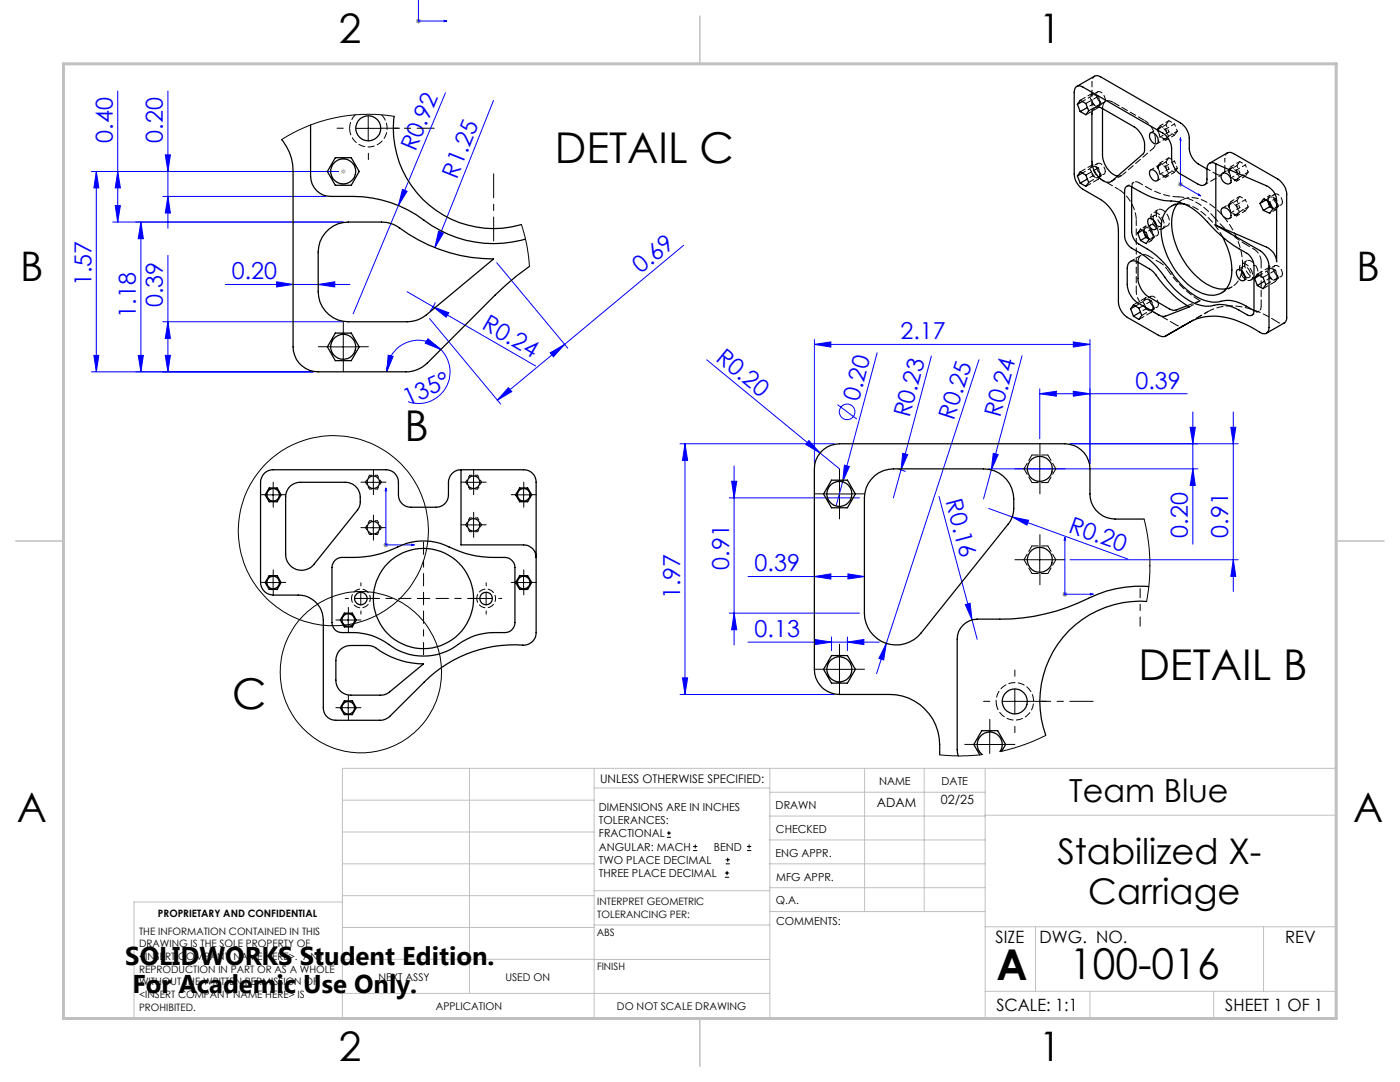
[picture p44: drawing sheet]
<svg xmlns="http://www.w3.org/2000/svg" width="279mm" height="216mm" viewBox="0 0 279 216" stroke-linecap="round" stroke-linejoin="round" font-family="sans-serif">
<defs><g id="words">
<g font-size="8.5">
<text x="110.7" y="32.5">DETAIL C</text>
<text x="80.7" y="88">B</text>
<text x="227.2" y="135.6">DETAIL B</text>
<text x="46.3" y="141.5">C</text>
<text x="198.9" y="195.5">A</text>
<text x="213.5" y="195.4">100-016</text>
</g>
<g font-size="8.1">
<text x="67.6" y="8.5">2</text>
<text x="207.3" y="8.5">1</text>
<text x="4" y="56.2">B</text>
<text x="270.7" y="56.2">B</text>
<text x="3.3" y="164.1">A</text>
<text x="270" y="164.1">A</text>
<text x="67.6" y="211.7">2</text>
<text x="207.3" y="211.7">1</text>
</g>
<g font-size="7.1">
<text x="211" y="172.4">Stabilized X-</text>
<text x="217.2" y="180.5">Carriage</text>
</g>
<text font-size="6.3" x="213.4" y="160">Team Blue</text>
<g font-size="5.1">
<text x="25" y="192.5">SOLIDWORKS Student Edition.</text>
<text x="26.4" y="198.1">For Academic Use Only.</text>
</g>
<g font-size="4.7" fill="#00f">
<text x="22.5" y="28.5" transform="rotate(-90 22.5 28.5)">0.40</text>
<text x="32.5" y="28.5" transform="rotate(-90 32.5 28.5)">0.20</text>
<text x="82.9" y="30.3" transform="rotate(-67 82.9 30.3)">R0.92</text>
<text x="91.2" y="35.8" transform="rotate(-68 91.2 35.8)">R1.25</text>
<text x="18.2" y="57.1" transform="rotate(-90 18.2 57.1)">1.57</text>
<text x="46.3" y="55.7">0.20</text>
<text x="127.9" y="54.7" transform="rotate(-40 127.9 54.7)">0.69</text>
<text x="27.1" y="63.4" transform="rotate(-90 27.1 63.4)">1.18</text>
<text x="32.5" y="61.3" transform="rotate(-90 32.5 61.3)">0.39</text>
<text x="96" y="65.5" transform="rotate(30 96 65.5)">R0.24</text>
<text x="142.7" y="71.8" transform="rotate(39 142.7 71.8)">R0.20</text>
<text x="179.7" y="67.7">2.17</text>
<text x="226.6" y="77.5">0.39</text>
<text x="81.4" y="81" transform="rotate(-25 81.4 81)">135°</text>
<text x="171.4" y="80.1" transform="rotate(-75 171.4 80.1)">0.20</text>
<text x="181.5" y="83.5" transform="rotate(-75 181.5 83.5)">R0.23</text>
<text x="190.3" y="84" transform="rotate(-72 190.3 84)">R0.25</text>
<text x="199.6" y="83.4" transform="rotate(-75 199.6 83.4)">R0.24</text>
<text x="188.7" y="100" transform="rotate(75 188.7 100)">R0.16</text>
<text x="213" y="106.1" transform="rotate(20 213 106.1)">R0.20</text>
<text x="237.1" y="107.3" transform="rotate(-90 237.1 107.3)">0.20</text>
<text x="245.1" y="107.3" transform="rotate(-90 245.1 107.3)">0.91</text>
<text x="145.5" y="113.7" transform="rotate(-90 145.5 113.7)">0.91</text>
<text x="150.6" y="114">0.39</text>
<text x="135.7" y="119.5" transform="rotate(-90 135.7 119.5)">1.97</text>
<text x="150.6" y="127.1">0.13</text>
</g>
<g font-size="3.4">
<text x="198.7" y="188.1">SIZE</text>
<text x="207.5" y="188.1">DWG. NO.</text>
<text x="256.5" y="188.2">REV</text>
<text x="198.8" y="201.7">SCALE: 1:1</text>
<text x="244.5" y="201.7">SHEET 1 OF 1</text>
</g>
<g font-size="2.5">
<text x="175" y="161.1">ADAM</text>
<text x="187.8" y="160.4">02/25</text>
</g>
<text font-size="2.4" x="119.8" y="156.2">UNLESS OTHERWISE SPECIFIED:</text>
<g font-size="2.2">
<text x="119.5" y="161.8">DIMENSIONS ARE IN INCHES</text>
<text x="154.8" y="161.4">DRAWN</text>
<text x="175.4" y="156.6">NAME</text>
<text x="187.9" y="156.7">DATE</text>
<text x="119.5" y="164.4">TOLERANCES:</text>
<text x="119.5" y="167.1">FRACTIONAL</text>
<text x="154.9" y="166.3">CHECKED</text>
<text x="119.5" y="169.7">ANGULAR: MACH</text>
<text x="119.5" y="172.4">TWO PLACE DECIMAL</text>
<text x="142.5" y="169.7">BEND</text>
<text x="154.8" y="170.9">ENG APPR.</text>
<text x="119.5" y="175">THREE PLACE DECIMAL</text>
<text x="154.9" y="175.7">MFG APPR.</text>
<text x="154.9" y="180.4">Q.A.</text>
<text x="154.9" y="184.6">COMMENTS:</text>
</g>
<g font-size="2.1">
<text x="75.5" y="195.7">NEXT ASSY</text>
<text x="100.9" y="195.7">USED ON</text>
<text x="86.9" y="201.5">APPLICATION</text>
<text x="123.1" y="201.6">DO NOT SCALE DRAWING</text>
</g>
<g font-size="2">
<text x="31.5" y="182.9">PROPRIETARY AND CONFIDENTIAL</text>
<text x="119.2" y="180.6">INTERPRET GEOMETRIC</text>
<text x="119.2" y="183.1">TOLERANCING PER:</text>
<text x="27.8" y="186.5">THE INFORMATION CONTAINED IN THIS</text>
<text x="27.8" y="189">DRAWING IS THE SOLE PROPERTY OF</text>
<text x="27.8" y="191.6">&lt;INSERT COMPANY NAME HERE&gt;. ANY</text>
<text x="119.1" y="186.7">ABS</text>
<text x="27.8" y="194.1">REPRODUCTION IN PART OR AS A WHOLE</text>
<text x="27.8" y="196.6">WITHOUT THE WRITTEN PERMISSION OF</text>
<text x="119.1" y="193.5">FINISH</text>
<text x="27.8" y="199.1">&lt;INSERT COMPANY NAME HERE&gt; IS</text>
<text x="27.8" y="201.7">PROHIBITED.</text>
</g>
</g></defs>
<g fill="none" stroke="#00f" stroke-width=".2">
<path d="M83.5 0v4.2h5.7M23.5 18.2v26.1M33.5 18.2v27.3M88.6 4.1l.6 .1-.6 .1zM88.9 18.5l-9.4 22.5M18.2 34.2h49.3M19.2 34.2l.5 3.3h-1zM19.2 34.2v40M23.5 34.2l.5 3.3h-1zM32.5 39.2h32.5M33 30.9h1l-.5 3.3zM33.5 39.2l.5 3.3h-1z"/>
<path d="M80.3 37.8l.9 .4-1.7 2.8zM98.5 20l-11.7 29.4M235.6 27.5l.1 .5-.2-.1zM235.6 27.5v9.3l4 2.3M239.2 38.7l.4 .4-.4-.1zM22.5 44.3h46M23 41h1l-.5 3.3zM28.1 44.3v29.9M28.1 44.3l.5 3.3h-1zM33.5 50.9v23.3M44.9 56.8h24.9M55.2 56.2l3.3 .6-3.3 .5z"/>
<path d="M63.5 56.8l3.3-.6v1.1zM79.5 41l-9 21.6M81.2 58.2l25.7 14.8M87.5 46.1l1 .4-1.7 2.9zM99.1 52.4l14.2 17.1M136.5 48.9l-37.3 31M18.2 74.2h44.3M18.7 70.9h1l-.5 3.3zM27.6 70.9h1l-.5 3.3zM32.5 64.2h36M33 70.9h1l-.5 3.3zM33.5 64.2l.5 3.3h-1z"/>
<path d="M77.5 70.9l1 .2-1.3 3.1zM85.4 67.6l2.5 2.1-3-1.2zM85.7 63.6l14.2 17M86.4 61.2l3.2 1.2-.6 .9zM86.9 60.3l-1.1 1.8M87.9 69.7a6.3 6.3 0 0 0-6.8-1.3 6.3 6.3 0 0 0-3.9 5.8M87.9 69.7a6.3 6.3 0 0 1 .9 7.9 6.3 6.3 0 0 1-7.4 2.6M101.5 77.4l.6 .7-2.9 1.8zM109.8 70.4l2.9-1.7-2.2 2.5zM141 71.8l22.7 18.6M162.5 68.7l3.3-.5v1.1zM162.5 67.7v24.9"/>
<path d="M162.5 68.7h55M175 70.4l-6.8 25.7M185.9 71l-6.1 22.8M195.4 71.8l-18.5 56.6M204 71l-6.2 22.8M207.5 78.6l3.3-.5v1zM207.5 77.6v10M207.5 78.6h29.4M214.2 78.1l3.3 .5-3.3 .5zM214.2 68.2l3.3 .5-3.3 .6zM217.5 67.7v24.9M77 97.4l.2 .5h-.3z"/>
<path d="M77 97.4v11.3h5.7M135.7 88.5h30.8M136.7 88.5v50.1M136.7 88.5l.5 3.4h-1zM145.5 99.3h26M146 96h1l-.5 3.3zM146.5 93v35.7M161.4 87.9l2.3 2.5-2.9-1.7zM163.7 90.4l3.8 3.2M167.1 80.8l3.9 2.8M168.2 96.1l-1.3 4.9M168.5 92.8l1 .3-1.3 3z"/>
<path d="M179.3 93.6l1.4 .5M179.8 93.8l-1.5 5.5M180.2 90.5l1 .2-1.4 3.1zM187.4 99.1l6.6 24.6M197.3 93.6h41.7M197.8 93.8l-1.5 5.8M198.2 90.5l1 .2-1.4 3.1zM237.5 85.3h1l-.4 3.2zM238.1 93.6l.4 3.3h-1zM238.1 82.2v26.4M245.6 85.3h1l-.5 3.2zM246.1 82.2v35.8"/>
<path d="M247.1 88.5h-33.6M82.1 108.6l.6 .1-.6 .2zM149.3 115h23.2M162.5 115l3.3-.5v1zM169.2 114.5l3.3 .5-3.3 .5zM197.3 101.5l27.8 10M202 103.2l3.3 .6-.4 1zM212.5 107.2l.2 .6h-.3zM212.5 107.2v11.4h5.7M213.5 111.7h33.6M217.6 118.4l.6 .2-.6 .1zM246.1 111.7l.5 3.3h-1z"/>
<path d="M135.7 138.6h30.8M136.2 135.3h1l-.5 3.3zM145.5 122.3h26M146.5 122.3l.5 3.4h-1zM149.3 128.1h26.2M162.6 127.6l3.3 .5-3.3 .5zM165.9 127.1v2.7M169.1 128.1l3.3-.5v1zM169.1 127.1v2.7M176.9 128.4l-.5 3.3-1-.3zM176.9 128.4l-2 6M192.7 120.7l.9-.3 .4 3.3z"/>
<path d="M194 123.7l1 3.9"/>
<circle cx="169.1" cy="82.2" r="1.56"/>
</g>
<g fill="none" stroke="#000" stroke-width=".2">
<path d="M71 25.6h5M73.5 23.1v5M66 69.2h5M68.5 66.7v5M53.3 98.7h2.5M54.5 97.5v2.5M73.3 96.2h2.5M74.5 95v2.5M93.3 96.2h2.4M94.5 95v2.5M103.3 98.7h2.5M104.5 97.5v2.5"/>
<path d="M165 98.6h5M167.5 96.1v5M205 93.6h5M207.5 91.1v5M53.3 116.2h2.5M54.5 115v2.5M70.8 119.4h2.5M72 118.2v2.5M73.3 105.3h2.5M74.5 104v2.5M83.3 119.4h2.5M84.5 118.2v2.5"/>
<path d="M93.3 104.7h2.4M94.5 103.5v2.5M95.7 119.4h2.5M97 118.2v2.5M103.3 116.2h2.5M104.5 115v2.5M205 111.7h5M207.5 109.2v5M68.3 123.7h2.5M69.5 122.5v2.5M69.5 140v2.5M165 133.6h5"/>
<path d="M167.5 131.1v5M200 139.9h5M202.5 137.5v5M68.3 141.2h2.5M195 148.6h5M197.5 146.1v4.3M133.1 167.1h.8M133.1 166.2h.8M133.5 165.8v.9M138.3 169.7h.8M138.3 168.9h.8M138.7 168.5v.8"/>
<path d="M144.7 175h.8M144.7 174.2h.8M144.8 172.4h.9M144.8 171.6h.9M145.1 173.8v.8M145.2 171.1v.9M149.1 169.7h.8M149.1 168.9h.8M149.5 168.5v.8"/>
<circle cx="66.5" cy="105.9" r="19"/>
<circle cx="72" cy="134.1" r="16.1"/>
</g>
<g fill="none" stroke="#c0c0c0" stroke-width=".2">
<path d="M68 34.2h1M68.2 33.9l.7 .7M68.5 33.7v1M68.9 33.9l-.7 .7M68.3 159.7h50.3M93.7 153.3v44.9M118.6 153.3v49.9M118.6 157.2h35M153.6 153.3v49.9M153.6 158.1h43M172.5 153.3v28.6M184.4 153.3v28.6"/>
<path d="M196.6 153.3v49.9M68.3 180h-41.6v23.2h240v-49.9h-198.4v49.9M68.3 166h50.3M68.3 178.7h50.3M68.3 172.4h50.3M118.6 177.7h35M153.6 162.8h43M153.6 177.1h43M153.6 172.4h43M153.6 167.6h43M196.6 162.7h70.1M68.3 198.2h85.3"/>
<path d="M68.3 191.4l85.3 .1M68.3 185.1h50.3M118.6 184.6h35M153.6 181.9h43M196.6 184.9h70.1M196.6 197.8h70.1M206.7 184.9v12.9M217.5 197.8v5.4M242.2 197.8v5.4M252.2 184.9v12.9"/>
</g>
<g fill="none" stroke="#808080" stroke-width=".2">
<path d="M83 4.2h1M83.1 3.8l.8 .8M83.5 3.7v1M83.9 3.8l-.8 .8M235.1 36.8h1M235.2 36.4l.7 .7M235.6 36.3v1M235.9 36.4l-.7 .7M76.5 108.7h1M76.7 108.4l.7 .7M77 108.2v1M77.4 108.4l-.7 .7"/>
<path d="M212 118.6h1M212.2 118.2l.7 .7M212.5 118.1v1M212.9 118.2l-.7 .7"/>
</g>
<g fill="none" stroke="#000" stroke-width=".2" stroke-dasharray="15.2 1.3 1.3 1.3">
<path d="M68.5 25.6h-1.2M73.5 30.6v1.2M78.5 25.6h1.3M66 69.2h-2.5M68.5 66.7v-2.5M68.5 71.7v2.5M71 69.2h2.5M53.3 98.7h-1.3M54.5 97.5v-1.3M54.5 100v1.2M55.8 98.7h1.2M73.3 96.2h-1.3"/>
<path d="M74.5 95v-1.3M74.5 97.5v1.2M75.8 96.2h1.2M93.3 96.2h-1.3M94.5 95v-1.3M94.5 97.5v1.2M95.8 96.2h1.2M103.3 98.7h-1.3M104.5 97.5v-1.3M104.5 100v1.2M105.8 98.7h1.2M165 98.5h-2.5"/>
<path d="M167.5 96v-2.5M170 98.5h2.5M205 93.5h-2.5M207.5 91v-2.5M207.5 96v2.5M210 93.5h2.5M53.3 116.2h-1.3M54.5 115v-1.3M54.5 117.5v1.2M55.8 116.2h1.2M69.5 119.4h-.6M72 116.9v-.6"/>
<path d="M73.3 105.3h-1.3M74.5 104v-1.2M74.5 106.5v1.3M74.5 119.4h.7M75.8 105.3h1.2M93.3 104.7h-1.3M94.5 103.5v-1.3M94.5 106v1.2M94.5 119.4h-.6M95.8 104.7h1.2M97 116.9v-.6M99.5 119.4h.7"/>
<path d="M103.3 116.2h-1.3M104.5 115v-1.3M104.5 117.5v1.2M105.8 116.2h1.2M167.5 101v2.5M205 111.7h-2.5M207.5 109.2v-2.5M207.5 114.2v2.5M210 111.7h2.5M68.3 123.7h-1.3M69.5 122.5v-1.3M69.5 125v1.2"/>
<path d="M69.5 140v-1.3M70.8 123.7h1.2M72 121.9v.6M97 121.9v.6M165 133.5h-2.5M167.5 131v-2.5M167.5 136v2.5M170 133.5h2.5M197.5 139.9h-1.2M202.5 134.9v-1.2M207.5 139.9h1.3M68.3 141.2h-1.3"/>
<path d="M69.5 142.5v1.2M70.8 141.2h1.2M195 148.5h-2.5M197.5 146v-2.5M200 148.5h2.5M202.5 144.9v1.3"/>
</g>
<path d="M227.5 125v-7.6" fill="none" stroke="#000" stroke-width=".2" stroke-dasharray="15.2 1.3 1.3 1.3" stroke-dashoffset="13.4"/>
<path d="M218.2 139.9h-13.2" fill="none" stroke="#000" stroke-width=".2" stroke-dasharray="15.2 1.3 1.3 1.3" stroke-dashoffset="10.6"/>
<path d="M86.7 25.6h-10.7" fill="none" stroke="#000" stroke-width=".2" stroke-dasharray="15.2 1.3 1.3 1.3" stroke-dashoffset="11.8"/>
<path d="M98.5 34.7v13.4" fill="none" stroke="#000" stroke-width=".2" stroke-dasharray="15.2 1.3 1.3 1.3" stroke-dashoffset="10.4"/>
<path d="M82 119.4h-8.7M84.5 116.9v-8.7M87 119.4h8.8M84.5 121.9v8.8" fill="none" stroke="#000" stroke-width=".2" stroke-dasharray="15.2 1.3 1.3 1.3" stroke-dashoffset="12.8"/>
<path d="M139.7 3.2v9.5M3.1 107.9h9.6M266.7 107.9h9.5M139.7 203.2v9.6" fill="none" stroke="#c0c0c0" stroke-width=".3"/>
<path d="M12.7 12.7h254v190.5h-254z" fill="none" stroke="#c0c0c0" stroke-width=".6"/>
<g fill="#00f">
<path d="M192.7 120.6l.9-.2 .4 3.3z"/>
<path d="M161.4 87.9l2.3 2.5-2.9-1.7z"/>
<path d="M80.3 37.8l.9 .4-1.7 2.8z"/>
<path d="M87.5 46.1l1 .4-1.7 2.9z"/>
<path d="M176.9 128.4l-.5 3.3-1-.3z"/>
<path d="M180.2 90.5l1 .2-1.4 3.1z"/>
<path d="M168.5 92.8l1 .3-1.3 3z"/>
<path d="M198.2 90.5l1 .2-1.4 3.1z"/>
<path d="M86.4 61.2l3.2 1.2-.6 .9z"/>
<path d="M202 103.2l3.3 .6-.4 1z"/>
<path d="M33 30.9h1l-.5 3.3zM33.5 39.2l.5 3.3h-1zM23.5 34.2l.5 3.3h-1zM23 41h1l-.5 3.3z"/>
<path d="M19.2 34.2l.5 3.3h-1zM18.7 70.9h1l-.5 3.3z"/>
<path d="M82.1 108.6l.6 .1-.6 .2zM77 97.4l.2 .5h-.3z"/>
<path d="M217.6 118.4l.6 .2-.6 .1zM212.5 107.2l.2 .6h-.3zM88.6 4.1l.6 .1-.6 .1zM83.4 -.1h.2zM239.2 38.7l.4 .4-.4-.1zM235.6 27.5l.1 .5-.2-.1z"/>
<path d="M169.2 114.5l3.3 .5-3.3 .5zM162.5 115l3.3-.5v1zM169.1 128.1l3.3-.5v1zM162.6 127.6l3.3 .5-3.3 .5zM214.2 78.1l3.3 .5-3.3 .5zM207.5 78.6l3.3-.5v1z"/>
<path d="M162.5 68.7l3.3-.5v1.1zM214.2 68.2l3.3 .5-3.3 .6z"/>
<path d="M63.5 56.8l3.3-.6v1.1zM55.2 56.2l3.3 .6-3.3 .5z"/>
<path d="M85.4 67.6l2.5 2.1-3-1.2zM77.5 70.9l1 .2-1.3 3.1z"/>
<path d="M101.5 77.4l.6 .7-2.9 1.8zM109.8 70.4l2.9-1.7-2.2 2.5z"/>
<path d="M136.2 135.3h1l-.5 3.3zM136.7 88.5l.5 3.4h-1zM246.1 111.7l.5 3.3h-1zM245.6 85.3h1l-.5 3.2z"/>
<path d="M237.5 85.3h1l-.4 3.2zM238.1 93.6l.4 3.3h-1zM146 96h1l-.5 3.3zM146.5 122.3l.5 3.4h-1z"/>
<path d="M33.5 64.2l.5 3.3h-1zM33 70.9h1l-.5 3.3zM28.1 44.3l.5 3.3h-1zM27.6 70.9h1l-.5 3.3z"/>
</g>
<g fill="none" stroke="#000" stroke-width=".25">
<path d="M214.9 17.3l3.6-2.1a1.14 1.14 0 0 1 1.2 .1l15.9 9.2a3.9 3.9 0 0 1 1.7 3.1v2a4 4 0 0 0 1.8 3.1l1.8 1M56.2 27.9a9.5 9.5 0 0 1 2.3 6.3v35a5 5 0 0 0 5 5h17.5a6.1 6.1 0 0 0 4.3-1.7l13.5-13.6a48.6 48.6 0 0 1 6.9-5.7M62 24.9v10.3a4 4 0 0 0 4 4 31 31 0 0 1 12 1.2 26.8 26.8 0 0 1 8.1 4.6 23.1 23.1 0 0 0 18.8 2.7M66.9 31.5h3.2l1.6 2.7-1.6 2.8h-3.2l-1.6-2.8zM78.7 23.2a20 20 0 0 0 25.3 21.6M215 20.8l.6-.8 1.1 .7 .6 1.4-.6 .8-1.1-.6M215 20.8l.6 1.5M215 35.1l.6-.8 1.1 .7 .6 1.4-.6 .8-1.1-.7M215 35.1l.6 1.4M216 20.2l-1 .6M216 34.5l-1 .6M217 21.4l-1.4 .9"/>
<path d="M217 35.7l-1.4 .8M218.2 21.8a1.25 1.25 0 0 1 1.8-.2l6.3 3.7a4.4 4.4 0 0 1 1.8 5.4l-6.2 5.4a1.87 1.87 0 0 1-2.5-.6 5 5 0 0 1-1.5-3.3v-9.4zM220 21.7v9.3a4.6 4.6 0 0 0 3 4.1M225.8 37.3a.86 .86 0 0 0-.9-.1 .86 .86 0 0 0-.5 .9v9a3.2 3.2 0 0 0 1.4 2.4 17.2 17.2 0 0 1 7.2 6.5 12.1 12.1 0 0 0 7.6 5.1h1.1a6.5 6.5 0 0 1 5.6 .8l1.5 .9a.86 .86 0 0 0 1 .1 .86 .86 0 0 0 .5-.9M225.8 37.3a16.1 16.1 0 0 0 9.2 3 13.1 13.1 0 0 1 6.7 4.8 26.7 26.7 0 0 0 7.4 5.6l.7 .9 .5 1.4v9M225.8 37.3v8.9a3.1 3.1 0 0 0 1.5 2.5 17.4 17.4 0 0 1 7.1 6.5 12.1 12.1 0 0 0 7.6 5.1h1.1a6.2 6.2 0 0 1 5.6 .8l1.6 .9M229.6 26.6a1.42 1.42 0 0 1 1.5 1.7 .65 .65 0 0 1-.6 .5 .65 .65 0 0 1-.6-.5l-.5-.8zM229.6 34a1.42 1.42 0 0 1 1.5 1.7 .65 .65 0 0 1-.6 .5 .65 .65 0 0 1-.6-.5l-.5-.8zM240.9 33.7v2a1.06 1.06 0 0 1-.5 1.2 1.06 1.06 0 0 1-1.3-.1l-3.5-2.1a3.9 3.9 0 0 1-1.8-3v-2.1a4 4 0 0 0-1.7-3l-16-9.2a1.08 1.08 0 0 0-1.2-.1 1.08 1.08 0 0 0-.5 1.1v16.3a3.8 3.8 0 0 0 1.7 3.1l3.6 2a7.8 7.8 0 0 1 3.5 6.2v14.3a4 4 0 0 0 1.8 3l6.2 3.6a1.44 1.44 0 0 0 1.5 .1l4.8-2.7a11.6 11.6 0 0 1 10.8 .3l2.1 1.1a2.92 2.92 0 0 0 2.2 .9l.6-.6 .1-.6v-12.3a4 4 0 0 0-1.8-3.1l-8.9-5.1M241.4 32.6l3.7-2.1a1.14 1.14 0 0 1 1.1 .2l8.8 5a4.1 4.1 0 0 1 1.8 3.1v24.9l-.4 .7-3.7 2.1M242.6 32.7l10.2 4.4a3.4 3.4 0 0 1 2 2.9v12.2a3.4 3.4 0 0 0-2-2.9l-10.2-4.4M242.6 32.7a1.08 1.08 0 0 0-1.2-.1 1.08 1.08 0 0 0-.5 1.1"/>
<path d="M242.6 32.7v12.2M243.8 34.7a1.31 1.31 0 0 1 1.9 1.4 .72 .72 0 0 1-.6 .6 .72 .72 0 0 1-.8-.3 1.4 1.4 0 0 1-.5-1.7zM252.6 39.9l-1.1 .7M64.9 46.5a6 6 0 0 1 4.6-2.2h6.7a6.4 6.4 0 0 1 3.5 1.2 31.7 31.7 0 0 0 18.8 6.2l-13.4 11.1a6 6 0 0 1-3.9 1.4h-11.7a6 6 0 0 1-6-6v-7.9a5.8 5.8 0 0 1 1.4-3.8zM225.2 52.5a1.33 1.33 0 0 1 1.9-.2l2.7 1.6 .6 .6a23.1 23.1 0 0 0 6.9 6.7l-5.1 1.9-1-.2-4.1-2.4a4.8 4.8 0 0 1-2.1-3.7v-3.2zM227 46.5l.6-.8 1.1 .7 .6 1.4-.6 .8-1.1-.6M227 46.5l.6 1.5M227.1 52.3v3.3a4.8 4.8 0 0 0 2.1 3.6l4.2 2.4a1.52 1.52 0 0 0 1.3 .2l2.2-.8M228 46l-1 .5M228.1 46l.6 1.4M228.4 46.2l.1 .5 .7 .9M228.7 47.4l.5 .3"/>
<path d="M228.7 47.4l-1.1 .6M229.2 43.7a1.42 1.42 0 0 1 1.6 1.7 .65 .65 0 0 1-.6 .5 .65 .65 0 0 1-.6-.5l-.5-.8zM230.1 43.8l.7 1.1M234.9 40.7a8.3 8.3 0 0 0-.4 7.6 14.9 14.9 0 0 0 7.6 9l1.2 .3h1.4M236.4 40.7a3.8 3.8 0 0 0-4.6 3.6 15.1 15.1 0 0 0 5.1 12.3 6.9 6.9 0 0 0 5.9 2.2 4.2 4.2 0 0 0 3-4.2 13.3 13.3 0 0 0-1.8-7.3M243.9 41.6a1.38 1.38 0 0 1 1.4 .4 1.38 1.38 0 0 1 .2 1.5 1.36 1.36 0 0 1-1.5-.4 1.36 1.36 0 0 1-.1-1.5zM246.9 53.9a1.39 1.39 0 0 1 1.6 1.7 .65 .65 0 0 1-.7 .5 .65 .65 0 0 1-.6-.5l-.5-1.1zM247.8 54l.7 1.2M250.4 55.5l.5-.8 1.2 .7 .5 1.4-.5 .8-1.2-.6M250.4 55.5l.5 1.5M251.4 55l-1 .5M251.5 40.6l.6-.8 1.3 .5 .6 1.4-.6 .8-1.3-.5"/>
<path d="M251.5 40.6l.6 1.4M252.3 56.1l-1.4 .9M253 40.1l.4 1.1M253.1 40.2l.3 .7 .5 .6M253.4 41.2l.6 .4M253.4 41.2l-1.3 .8M66.9 66.5h3.2l1.6 2.7-1.6 2.8h-3.2l-1.6-2.8zM225.6 61.6l.6-.7 1.1 .6 .6 1.4-.6 .8-1.1-.6M225.6 61.6l.6 1.5M226.6 61.1l-1 .5M227.6 62.3l-1.4 .8M237.5 64.2l-1.3 .8"/>
<path d="M52.6 94.6a2.42 2.42 0 0 1 1.9-.9h22.5a2.45 2.45 0 0 1 2.5 2.5v2.5a2.45 2.45 0 0 0 2.5 2.5h5a2.45 2.45 0 0 0 2.5-2.5v-2.5a2.51 2.51 0 0 1 2.5-2.5h12.5a2.45 2.45 0 0 1 2.5 2.5v30a2.47 2.47 0 0 1-2.6 2.5 25.3 25.3 0 0 0-19.7 7.4l-6.8 6.7a2.87 2.87 0 0 1-2.1 .9h-8.8a2.45 2.45 0 0 1-2.5-2.5v-17.5a5 5 0 0 0-5-5h-5a2.57 2.57 0 0 1-2.5-2.5v-20l.2-.8zM53.7 97.4h1.6l.8 1.3-.8 1.4h-1.6l-.8-1.4zM57.7 97.3a2.98 2.98 0 0 1 2.2-1.1h9a3.2 3.2 0 0 1 3 4l-.2 1-.3 .5-8.7 10.9a3.2 3.2 0 0 1-3.6 1 3.2 3.2 0 0 1-2.1-3v-11.5a3 3 0 0 1 .7-1.8zM92 93.7v15h12.5a2.51 2.51 0 0 1 2.5 2.5M103.7 97.4h1.6l.8 1.3-.8 1.4h-1.6l-.8-1.4zM165.9 95.8h3.2l1.6 2.8-1.6 2.7h-3.2l-1.5-2.7zM174.6 94.9a5.9 5.9 0 0 1 3.7-1.3h18a6 6 0 0 1 6 6v1.9a4.9 4.9 0 0 1-1.1 3.1l-17.4 21.7a6.4 6.4 0 0 1-7 2 6.4 6.4 0 0 1-4.3-6v-23a5.8 5.8 0 0 1 2.1-4.4zM53.7 114.9h1.6l.8 1.3-.8 1.4h-1.6l-.8-1.4zM66.9 111.8a1.78 1.78 0 0 1 1.4-.6 22.1 22.1 0 0 0 12-2.4 12 12 0 0 1 10.4 .8 20.8 20.8 0 0 0 10.1 1.6 2.05 2.05 0 0 1 2 2v11a1.99 1.99 0 0 1-2 2 13.1 13.1 0 0 0-10.1 2.9 11.7 11.7 0 0 1-13.9-1 13.4 13.4 0 0 0-8.5-1.9 1.99 1.99 0 0 1-2-2v-11l.1-.7zM103.7 114.9h1.6l.8 1.3-.8 1.4h-1.6l-.8-1.4zM228.3 103.6h-5.8a5.1 5.1 0 0 1-5-5v-5a5 5 0 0 0-5-5.1h-45a5 5 0 0 0-5 5.1v40a5 5 0 0 0 5 5h10a10.1 10.1 0 0 1 10 10v2M229.3 117.1a23 23 0 0 0-12.1 2.3 39.8 39.8 0 0 1-17.7 4.1h-4.5a4 4 0 0 0-4 4.1v22l.2 1.2"/>
<path d="M67.7 129.9a3 3 0 0 1 2.3-1.1h3.6l.9 .2a17 17 0 0 0 10 3.5l-6.7 5.5a3 3 0 0 1-1.9 .7h-5.9a2.92 2.92 0 0 1-3-3v-3.9a3.2 3.2 0 0 1 .7-1.9zM68.7 139.8h1.6l.8 1.4-.8 1.4h-1.6l-.8-1.4zM68.7 122.3h1.6l.8 1.4-.8 1.4h-1.6l-.8-1.4zM165.9 130.8h3.2l1.6 2.8-1.6 2.7h-3.2l-1.5-2.7zM228.8 120a20 20 0 0 0-20.1 26.7M199.6 150a2.49 2.49 0 0 0-.7-3.5 2.49 2.49 0 0 0-3.4 .6 2.49 2.49 0 0 0 .5 3.5M199.9 149.9l.8-1.3-1.6-2.8h-3.2l-1.6 2.8 1.2 2"/>
<circle cx="68.5" cy="34.2" r="2.5"/>
<circle cx="73.5" cy="25.6" r="2.5"/>
<circle cx="68.5" cy="69.2" r="2.5"/>
<circle cx="54.5" cy="98.7" r="1.25"/>
<circle cx="74.5" cy="96.2" r="1.25"/>
<circle cx="94.5" cy="96.2" r="1.24"/>
<circle cx="104.5" cy="98.7" r="1.25"/>
<circle cx="167.5" cy="98.5" r="2.5"/>
<circle cx="207.5" cy="93.6" r="2.51"/>
<circle cx="54.5" cy="116.2" r="1.25"/>
<circle cx="72" cy="119.4" r="1.26"/>
<circle cx="74.5" cy="105.3" r="1.25"/>
<circle cx="84.5" cy="119.4" r="10"/>
<circle cx="94.5" cy="104.7" r="1.25"/>
<circle cx="97" cy="119.4" r="1.25"/>
<circle cx="104.5" cy="116.2" r="1.25"/>
<circle cx="207.5" cy="111.7" r="2.5"/>
<circle cx="69.5" cy="123.7" r="1.26"/>
<circle cx="167.5" cy="133.6" r="2.51"/>
<circle cx="202.5" cy="140" r="2.5"/>
<circle cx="69.5" cy="141.2" r="1.26"/>
</g>
<g fill="none" stroke="#000" stroke-width=".2" stroke-dasharray="1.3 .6" stroke-dashoffset=".8">
<path d="M217.5 19.4l.6 1.4M217.5 33.7l.6 1.4M219.8 20.7l-.6-1.5M219.8 35l-.6-1.5M226.3 36.3l-1.4 .9M231.5 27.3l-.6-1.4M231.5 34.8l-.6-1.5M232.6 25.7l.6 1.5M232.6 33.2l.6 1.4M233.3 26.3l-.6-1.4M233.3 33.7l-.6-1.4M234.4 24.7l.6 1.5"/>
<path d="M234.4 32.1l.6 1.5M245.4 36.6l1.4-.8M245.6 35.5l-.5-1.4M246.8 33.9l.5 1.5M247.4 34.5l-.5-1.5M248.5 32.9l.6 1.4M248.5 39.8l.6 1.5M230.4 47.2l-.6-1.4M245.4 43.6l1.4-.9M245.6 42.5l-.5-1.5M246.8 40.9l.5 1.4M247.4 41.4l-.5-1.4"/>
<path d="M252.9 54.1l.5 1.4M255.1 41.1l-.5-1.5M255.1 55.4l-.5-1.5M228.1 60.2l.6 1.4M230.4 61.5l-.6-1.5M234.7 64.8a1.5 1.5 0 0 0 1.5 .2M249.9 62.9l1.4-.8M72.9 96.2l.8-1.4M73.7 94.8h1.6M73.7 97.6l-.8-1.4M75.3 97.6h-1.6M75.3 94.8l.8 1.4"/>
<path d="M76.1 96.2l-.8 1.4M92.9 96.2l.8-1.4M93.7 94.8h1.6M93.7 97.6l-.8-1.4M95.3 94.8l.8 1.4M95.3 97.6h-1.6M96.1 96.2l-.8 1.4M72.9 105.3l.8-1.4M73.7 106.7l-.8-1.4M73.7 103.9h1.6M75.3 106.7h-1.6M75.3 103.9l.8 1.4"/>
<path d="M76.1 105.3l-.8 1.4M92.9 104.7l.8-1.4M93.7 103.3h1.6M93.7 106.1l-.8-1.4M95.3 103.3l.8 1.4M95.3 106.1h-1.6M96.1 104.7l-.8 1.4"/>
</g>
<g fill="none" stroke="#000" stroke-width=".2" stroke-dasharray="1.3 .6" stroke-dashoffset=".5">
<path d="M218.1 18.6l-.6 .8M218.1 32.9l-.6 .8M219.2 21.5l.6-.8M219.2 35.8l.6-.8M219.7 35.7l3.5 2.1M223.1 35.1h.4l.5-.2M227.3 36.4a.86 .86 0 0 0-1-.1 .86 .86 0 0 0-.4 1M230.9 25.9l.6-.8M230.9 33.3l.6-.8M232.7 24.9l.6-.8M232.7 32.3l.6-.8M233.2 27.2l-.6 .8"/>
<path d="M233.2 34.6l-.6 .8M235 26.2l-.6 .8M235 33.6l-.6 .8M240.4 36.9l3.5-2.1M245.1 34.1l.5-.8M246.9 33l.5-.8M246.9 40l.5-.8M247.3 35.4l-.5 .8M249.1 34.3l-.6 .8M253.4 39l-.5 .8M228.7 45.1l-.6 .8M228.7 59.4l-.6 .8"/>
<path d="M229.8 48l.6-.8M245.1 41l.5-.8M247.3 42.3l-.5 .8M248 52.6a15.4 15.4 0 0 0-7.7-12.5 4.2 4.2 0 0 0-5.3 .6M249.1 41.3l-.6 .8M253.4 53.3l-.5 .8M254.6 41.9l.5-.8M254.6 56.2l.5-.8M229.8 62.3l.6-.8M237.5 64.3l3.5-2.1M237.6 64.2l3.4-2M250.3 62a.86 .86 0 0 0 1 .1 .86 .86 0 0 0 .4-1"/>
<path d="M70.2 119.4a1.88 1.88 0 0 1 2.7-1.7 1.88 1.88 0 0 1 .3 3.2 1.88 1.88 0 0 1-3-1.1v-.4M95.2 119.4a1.88 1.88 0 0 1 2.7-1.7 1.88 1.88 0 0 1 .3 3.2 1.88 1.88 0 0 1-3-1.1v-.4"/>
</g>
<path d="M78.7 23.2l-2.6-.3-2.9-.1-2.3 .1-3.4 .5-3.2 .7-2.6 .9-3.3 1.6-2.2 1.3M104 44.8l1.2 4.2 .5 4.2M228.3 103.6l.7 3 .5 4.8-.1 4.7-.6 3.9M196 150.6l-4 .2-4.5-.2M208.7 146.7l-4.1 1.8-2.3 .8-2.7 .7" fill="none" stroke="#000" stroke-width=".2"/>
<g fill="none" stroke="#000" stroke-width=".2" stroke-dasharray="1.3 .6">
<path d="M217.9 32.2v.5M220 21.6h.1M252.9 39.8l.1 .3M252.9 39.8l-.3 .1M228.1 45.9l.1 .1M228.1 45.9l-.1 .1M229.2 51.1a1.29 1.29 0 0 0-1.5-.2 1.29 1.29 0 0 0-.6 1.4M230.1 47.1a1.6 1.6 0 0 0-1.4-1.7l-.3 .3v.4M254 41.6l.6 .3M251.7 61.1v-8.9M204.4 93.5l1.5-2.7M205.9 90.8h3.2"/>
<path d="M205.9 96.3l-1.5-2.8M209.1 96.3h-3.2M209.1 90.8l1.6 2.7M210.7 93.5l-1.6 2.8M204.4 111.7l1.5-2.8M205.9 114.4l-1.5-2.7M205.9 108.9h3.2M209.1 114.4h-3.2M209.1 108.9l1.6 2.8M210.7 111.7l-1.6 2.7"/>
</g>
<g fill="none" stroke="#000" stroke-width=".2" stroke-dasharray="1.3 .6" stroke-dashoffset=".3">
<path d="M217.9 16.3v6.5M220.6 19.9a1.6 1.6 0 0 0-1.5-1.6 1.3 1.3 0 0 0 .4 2l.5 .2a.51 .51 0 0 0 .6-.6M219.5 20.5a1.6 1.6 0 0 0-1.4-1.6 1.3 1.3 0 0 0 .4 2l.4 .2a.51 .51 0 0 0 .6-.6M219.5 34.8a1.6 1.6 0 0 0-1.4-1.6 1.3 1.3 0 0 0 .4 2l.4 .2a.51 .51 0 0 0 .6-.6M220.6 34.2a1.6 1.6 0 0 0-1.5-1.6 1.3 1.3 0 0 0 .4 2l.5 .2a.51 .51 0 0 0 .6-.6M230.6 27.7a4.7 4.7 0 0 0-2.1-3.6M231.2 26a.64 .64 0 0 1 .5-.6 .64 .64 0 0 1 .7 .4 1.23 1.23 0 0 1 .2 1.9 1.52 1.52 0 0 1-1.4-1.7M231.2 33.4a.64 .64 0 0 1 .5-.6 .64 .64 0 0 1 .7 .4 1.23 1.23 0 0 1 .2 1.9 1.52 1.52 0 0 1-1.4-1.7M244.4 33.7a1.08 1.08 0 0 1-.5 1.1 1.08 1.08 0 0 1-1.2-.1M245.3 34.2a.64 .64 0 0 1 .6-.7 .64 .64 0 0 1 .7 .5 1.23 1.23 0 0 1 .2 1.8 1.52 1.52 0 0 1-1.5-1.6M229.3 47.7l.5 .3M231.2 46.5a1.6 1.6 0 0 0-1.5-1.7 1.3 1.3 0 0 0 .4 2l.5 .3a.51 .51 0 0 0 .6-.6"/>
<path d="M245.3 41.1a.64 .64 0 0 1 .6-.6 .64 .64 0 0 1 .7 .5 1.23 1.23 0 0 1 .2 1.8 1.52 1.52 0 0 1-1.5-1.7M248.7 48.8a25.1 25.1 0 0 1-6.3-5.3M254.9 55.2a1.6 1.6 0 0 0-1.5-1.6 1.3 1.3 0 0 0 .4 2l.5 .2a.51 .51 0 0 0 .6-.6M255.9 40.3a1.6 1.6 0 0 0-1.4-1.6 1.3 1.3 0 0 0 .4 2l.4 .2a.51 .51 0 0 0 .6-.6M255.9 54.6a1.6 1.6 0 0 0-1.4-1.6 1.3 1.3 0 0 0 .4 2l.4 .2a.51 .51 0 0 0 .6-.6M230.1 61.4a1.6 1.6 0 0 0-1.4-1.7 1.3 1.3 0 0 0 .4 2l.4 .3a.51 .51 0 0 0 .6-.6M231.2 60.7a1.6 1.6 0 0 0-1.5-1.6 1.3 1.3 0 0 0 .4 2l.5 .3a.51 .51 0 0 0 .6-.7M198.9 140.7a3.8 3.8 0 0 1 4.6-4.4 3.8 3.8 0 0 1 1.9 6.1 3.8 3.8 0 0 1-6.3-1l-.2-.7"/>
</g>
<path d="M69.8 25.6a3.7 3.7 0 0 1 1.1-2.7M222.1 20.4a1.25 1.25 0 0 0-1.5-.2 1.25 1.25 0 0 0-.6 1.4M230.1 43.8a.61 .61 0 0 1 .3-.8 .61 .61 0 0 1 .8 .2 1.4 1.4 0 0 1 .4 2h-.4l-.4-.3M242.4 43.5a10.8 10.8 0 0 0-7.2-4.2M247.8 54a.61 .61 0 0 1 .2-.8 .61 .61 0 0 1 .9 .2 1.4 1.4 0 0 1 .3 2h-.3l-.4-.3M251.7 52.2a3.1 3.1 0 0 0-1.4-2.5" fill="none" stroke="#000" stroke-width=".2" stroke-dasharray="1.3 .6" stroke-dashoffset=".1"/>
<path d="M76.1 22.9a3.7 3.7 0 0 1-1.1 6.1 3.7 3.7 0 0 1-5.2-3.4M254.9 40.9a1.6 1.6 0 0 0-1.5-1.6l-.2 .3-.1 .6M228.5 61.3l6.2 3.5M241 62.2a11.7 11.7 0 0 1 10.9 .3l3 1.7" fill="none" stroke="#000" stroke-width=".2" stroke-dasharray="1.3 .6" stroke-dashoffset="-.1"/>
<g fill="none" stroke="#000" stroke-width=".2" stroke-dasharray="1.3 .6" stroke-dashoffset=".7">
<path d="M218.4 15.2l-.4 .5-.1 .6M217.9 32.7a3.9 3.9 0 0 0 1.8 3M245 30.5l-.4 .5-.2 .7M253.4 39l-1.3 .7M254.6 39.6l-1.2 .7M226.8 58.2a3.9 3.9 0 0 0 1.7 3.1M229.2 47.5l.3 .2a.51 .51 0 0 0 .6-.6M229.7 43.3a.88 .88 0 0 1 .6-1 .88 .88 0 0 1 1 .5 2.2 2.2 0 0 1 .7 2.8 1.54 1.54 0 0 1-1.9-1l-.4-1.3M230.7 42.7a.88 .88 0 0 1 .7-1 .88 .88 0 0 1 1 .5 2.2 2.2 0 0 1 .7 2.8 1.54 1.54 0 0 1-1.9-1l-.5-1.3M247.4 53.5a.88 .88 0 0 1 .6-1 .88 .88 0 0 1 1 .5 2.2 2.2 0 0 1 .7 2.8 1.54 1.54 0 0 1-1.9-.9l-.4-1.4M248.4 52.9a.88 .88 0 0 1 .6-1 .88 .88 0 0 1 1.1 .5 2.2 2.2 0 0 1 .7 2.8 1.54 1.54 0 0 1-2-1l-.4-1.3M253.9 41.4l.4 .2a.51 .51 0 0 0 .6-.7"/>
<path d="M254.6 41.9l-1.2 .6M254.9 64.2l.7 .3 .7-.1"/>
</g>
<g fill="none" stroke="#000" stroke-width=".2" stroke-dasharray="1.3 .6" stroke-dashoffset=".6">
<path d="M219.1 18.3l-1.1 .6M219.2 19.2l-1.1-.6M218.1 20.8l1.1 .7M218.1 20.8l-1.1 .6M218.1 35.1l1.1 .7M218.1 35.1l-1.1 .6M219.1 32.6l-1.1 .6M219.2 33.5l-1.1-.6M219.3 21.1l1-.6M219.3 35.4l1-.6M230.2 29.6l.3-.5 .1-.6M230.9 28.7l1.8-1.1"/>
<path d="M230.9 36.1l1.8-1.1M230.9 25.9l1.8-1M230.9 33.3l1.8-1M231.4 25.5l-1.7 1M231.4 32.9l-1.7 1M231.5 25.1l1.1 .6M231.5 25.1l1.8-1M231.5 27.3l1.8-1M231.5 32.5l1.1 .7M231.5 32.5l1.8-1M231.5 34.8l1.8-1.1M232.6 25.7l1.8-1"/>
<path d="M232.6 28l1.8-1M232.6 28l-1.1-.7M232.6 33.2l1.8-1.1M232.6 35.4l1.8-1M232.6 35.4l-1.1-.6M233.2 27.2l1.8-1M233.2 34.6l1.8-1M233.3 24.1l1.1 .6M233.3 31.5l1.1 .6M234.4 27l-1.1-.7M234.4 34.4l-1.1-.7M242.7 34.7l-1.8-1"/>
<path d="M244.4 31.7v2M245.1 34.1l1.8-1.1M245.6 33.3l1.2 .6M245.6 33.3l1.8-1.1M245.6 35.5l1.8-1M246.8 33.9l1.7-1M246.8 36.2l1.7-1.1M246.8 36.2l-1.1-.7M247.3 35.4l1.8-1.1M247.4 32.2l1.1 .7M247.4 39.2l1.1 .6M248.5 35.1l-1.1-.6"/>
<path d="M254.4 38.7l-1 .6M254.6 39.6l-1.2-.6M228.7 45.1l-1.1 .6M229.7 44.9l-1.1 .6M229.7 59.1l-1.1 .7M229.8 45.8l-1.1 .6M229.8 45.8l-1.1-.7M229.8 48l-1.1 .6M229.9 47.6l1-.6M230.4 47.2l-1.1 .6M230.4 43l-1.1 .6M230.6 45.8l1-.7"/>
<path d="M231.1 41.8l-1 .6M231.9 45.7l1.1-.6M245.1 41l1.8-1M245.6 40.2l1.2 .7M245.6 40.2l1.8-1M245.6 42.5l1.8-1.1M246.8 40.9l1.7-1.1M246.8 43.1l1.7-1M246.8 43.1l-1.1-.6M247.3 42.3l1.8-1M248.1 53.2l-1.1 .6M248.3 56l1-.6"/>
<path d="M248.5 42.1l-1.1-.7M248.8 52l-1.1 .6M249.6 55.9l1.1-.6M253.4 55.5l1.2 .7M253.4 55.5l-1 .6M254.4 53l-1 .6M254.6 53.9l-1.2-.6M254.6 41.5l1.1-.6M254.6 55.8l1.1-.6M255.1 41.1l-1 .6M228.7 61.6l1.1 .7M228.7 61.6l-1.1 .6"/>
<path d="M229.8 60l-1.1-.6M229.9 61.9l1-.6"/>
</g>
<path d="M217.5 19.4l-1.5 .8M217.5 33.7l-1.5 .8M228.9 37.4l-1.6-1M245.6 33.6l-1.6 1M232.9 53.7l-1.3-1.3M245.6 40.6l-1.6 .9M250.3 49.7l-1.6-.9M252.9 54.1l-1.5 .8M228.1 60.2l-1.5 .9" fill="none" stroke="#000" stroke-width=".2" stroke-dasharray="1.3 .6" stroke-dashoffset=".9"/>
<g fill="none" stroke="#000" stroke-width=".2" stroke-dasharray="1.3 .6" stroke-dashoffset=".2">
<path d="M218.1 18.6l-2.5 1.4M219.2 19.2l-2.5 1.4M218.1 32.9l-2.5 1.4M219.2 21.5l-2.5 1.4M219.2 33.5l-2.5 1.4M219.2 35.8l-2.5 1.4M219.8 20.7l-2.5 1.4M219.8 35l-2.5 1.4M235.2 39.3a12.8 12.8 0 0 1-6.3-1.9M226.8 43.9v14.3M228.7 59.4l-2.5 1.4M231.6 52.4l-2.4-1.3"/>
<path d="M244 47.3a12.3 12.3 0 0 0-7.6-6.6M244.7 57.6a3.9 3.9 0 0 0 3.2-3.6l.1-1.4M253.4 53.3l-2.4 1.4M254.6 53.9l-2.5 1.4M254.6 56.2l-2.5 1.4M255.1 55.4l-2.5 1.4M229.8 60l-2.5 1.5M229.8 62.3l-2.5 1.4M230.4 61.5l-2.5 1.4M237 61l2.5-1"/>
</g>
<path d="M223.2 37.8a7.8 7.8 0 0 1 3.6 6.1M228.5 24.1l-6.4-3.7M239.5 60a21.4 21.4 0 0 1-6.6-6.3" fill="none" stroke="#000" stroke-width=".2" stroke-dasharray="1.3 .6" stroke-dashoffset="-.2"/>
<path d="M220.6 20.2l-2.1 1.3M221.8 36.2l2.1-1.2M224 34.9l6.2-5.3M230.6 28.5v-.8M235.9 39.9l-2.1 1.2M227.7 50.9l-2.1 1.3M243.8 58.4l2.1-1.2M239.5 60l-2.1 1.2" fill="none" stroke="#000" stroke-width=".2" stroke-dasharray="1.3 .6" stroke-dashoffset=".4"/>
<use href="#words"/>
</svg>
